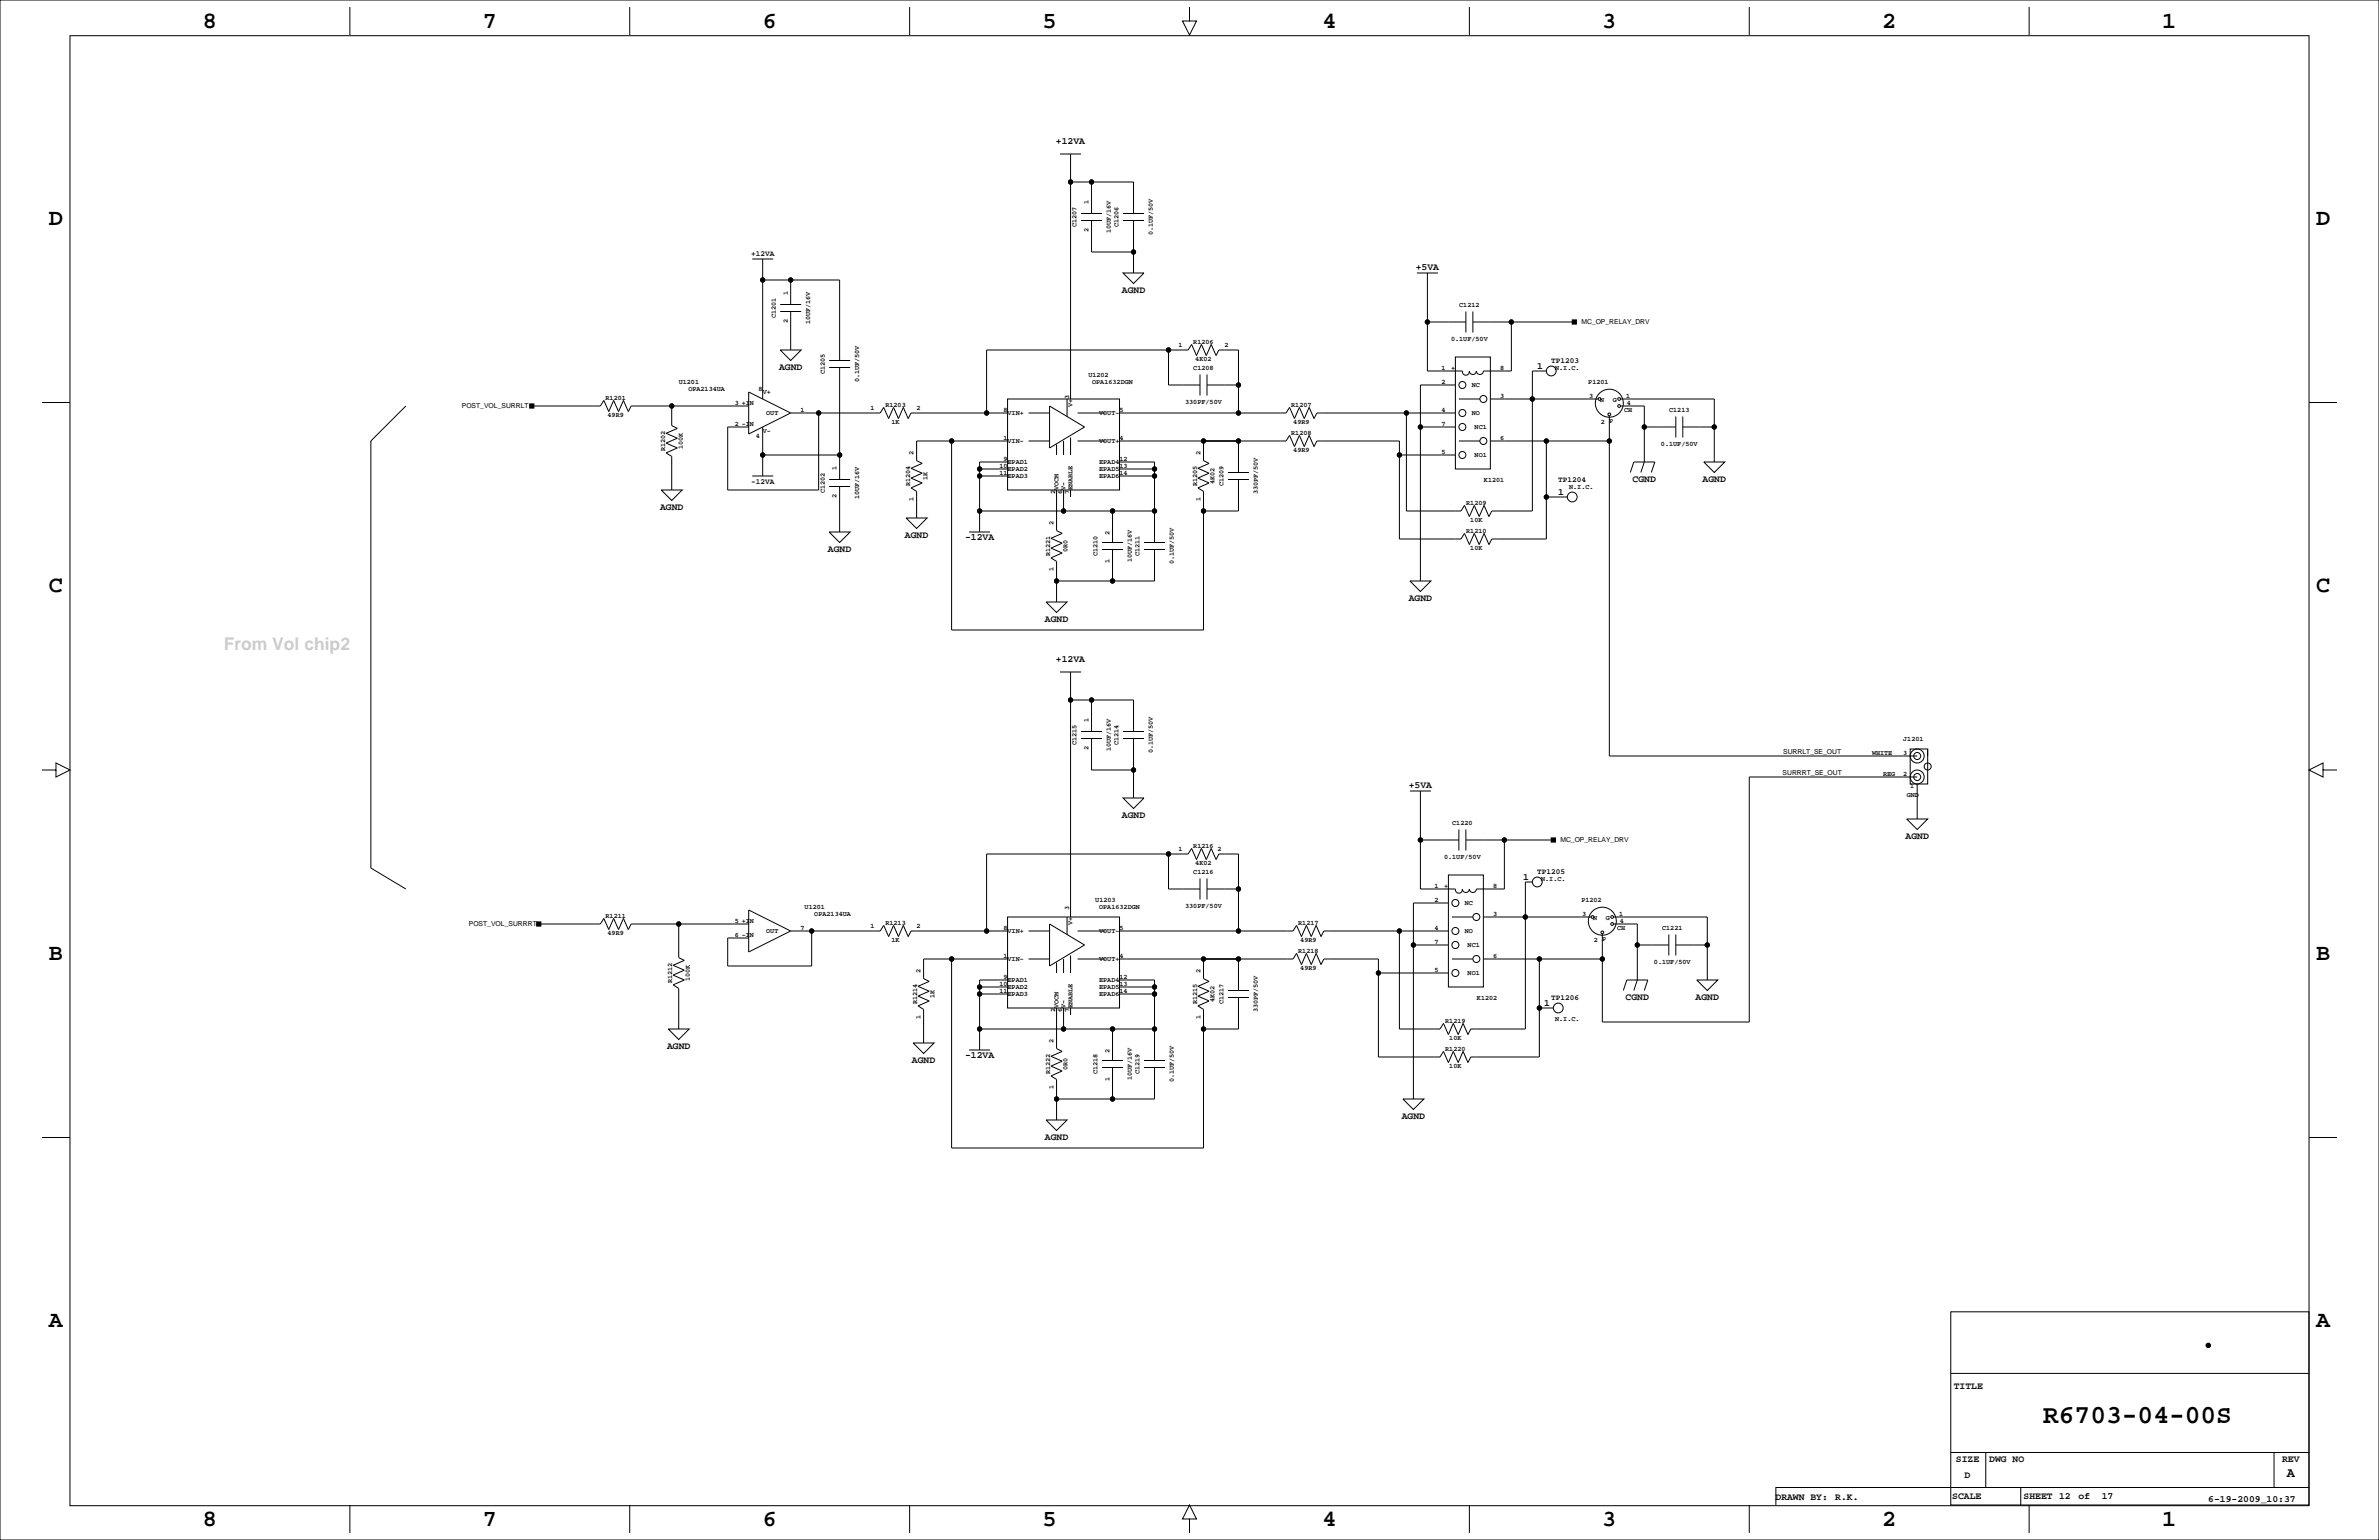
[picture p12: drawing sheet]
<svg xmlns="http://www.w3.org/2000/svg" width="864mm" height="559mm" viewBox="0 0 864 559" stroke-linecap="round" stroke-linejoin="round" font-family="sans-serif">
<defs><g id="words">
<text font-size="9.5" x="741.7" y="516.5">R6703-04-00S</text>
<g font-size="8.5">
<text x="73.7" y="10">8</text>
<text x="175.3" y="10">7</text>
<text x="276.9" y="10">6</text>
<text x="378.5" y="10">5</text>
<text x="480.1" y="10">4</text>
<text x="581.7" y="10">3</text>
<text x="683.3" y="10">2</text>
<text x="784.9" y="10">1</text>
<text x="17.8" y="81.6">D</text>
<text x="840.7" y="81.6">D</text>
<text x="17.8" y="215">C</text>
<text x="840.7" y="215">C</text>
<text x="17.8" y="348.3">B</text>
<text x="840.7" y="348.3">B</text>
<text x="17.8" y="481.7">A</text>
<text x="840.7" y="481.7">A</text>
<text x="73.7" y="553.8">8</text>
<text x="175.3" y="553.8">7</text>
<text x="276.9" y="553.8">6</text>
<text x="378.5" y="553.8">5</text>
<text x="480.1" y="553.8">4</text>
<text x="581.7" y="553.8">3</text>
<text x="683.3" y="553.8">2</text>
<text x="784.9" y="553.8">1</text>
</g>
<text font-size="6.3" fill="#ccc" x="81.2" y="235.7">From Vol chip2</text>
<text font-size="4.9" x="830.1" y="536.1">A</text>
<g font-size="3.5">
<text x="383.3" y="52.3">+12VA</text>
<text x="513.9" y="98">+5VA</text>
<text x="407.2" y="106.1">AGND</text>
<text x="282.8" y="134.1">AGND</text>
<text x="558" y="133.8">1</text>
<text x="565.6" y="179.6">1</text>
<text x="592.7" y="174.7">CGND</text>
<text x="618.1" y="174.7">AGND</text>
<text x="239.6" y="184.9">AGND</text>
<text x="328.5" y="195">AGND</text>
<text x="350.3" y="196.1">-12VA</text>
<text x="300.6" y="200.1">AGND</text>
<text x="511.4" y="217.9">AGND</text>
<text x="379.3" y="225.5">AGND</text>
<text x="383.3" y="240.3">+12VA</text>
<text x="511.4" y="286">+5VA</text>
<text x="407.2" y="296.6">AGND</text>
<text x="691.7" y="304.3">AGND</text>
<text x="552.9" y="319.3">1</text>
<text x="560.5" y="365">1</text>
<text x="590.1" y="362.7">CGND</text>
<text x="615.5" y="362.7">AGND</text>
<text x="242.1" y="380.5">AGND</text>
<text x="331" y="385.5">AGND</text>
<text x="350.3" y="384">-12VA</text>
<text x="508.8" y="405.9">AGND</text>
<text x="379.3" y="413.5">AGND</text>
<text x="709.2" y="504.2">TITLE</text>
<text x="710" y="530.6">SIZE</text>
<text x="722.1" y="530.6">DWG NO</text>
<text x="828.4" y="530.6">REV</text>
<text x="713.2" y="536.2">D</text>
<text x="644.5" y="544.3">DRAWN BY:</text>
<text x="666.2" y="544.4">R.K.</text>
<text x="708.7" y="544">SCALE</text>
<text x="734.6" y="544">SHEET 12</text>
<text x="754.5" y="544">of</text>
<text x="762.9" y="544">17</text>
<text x="801.6" y="544.9">6-19-2009_10:37</text>
</g>
<g font-size="2.8">
<text x="272.6" y="92.7">+12VA</text>
<text x="563.1" y="131.9">TP1203</text>
<text x="272.6" y="175.5">-12VA</text>
<text x="565.7" y="175">TP1204</text>
<text x="558" y="317.3">TP1205</text>
<text x="563.1" y="363">TP1206</text>
</g>
<g font-size="2.5">
<text x="395.2" y="74.2" transform="rotate(-90 395.2 74.2)">1</text>
<text x="390.8" y="82.4" transform="rotate(-90 390.8 82.4)">C1207</text>
<text x="406.1" y="82.4" transform="rotate(-90 406.1 82.4)">C1206</text>
<text x="395.2" y="84.3" transform="rotate(-90 395.2 84.3)">2</text>
<text x="403.3" y="84.7" transform="rotate(-90 403.3 84.7)">10UF/16V</text>
<text x="418.5" y="85.4" transform="rotate(-90 418.5 85.4)">0.1UF/50V</text>
<text x="285.9" y="107.2" transform="rotate(-90 285.9 107.2)">1</text>
<text x="529.7" y="111.4">C1212</text>
<text x="281.6" y="115.5" transform="rotate(-90 281.6 115.5)">C1201</text>
<text x="285.9" y="117.3" transform="rotate(-90 285.9 117.3)">2</text>
<text x="294.1" y="117.7" transform="rotate(-90 294.1 117.7)">10UF/16V</text>
<text x="574" y="117.7">MC_OP_RELAY_DRV</text>
<text x="427.8" y="125.9">1</text>
<text x="433.2" y="124.6">R1206</text>
<text x="444.5" y="125.9">2</text>
<text x="526.7" y="123.9">0.1UF/50V</text>
<text x="433.9" y="131">4K02</text>
<text x="299.4" y="135.8" transform="rotate(-90 299.4 135.8)">C1205</text>
<text x="395.1" y="136.7">U1202</text>
<text x="433.2" y="134.3">C1208</text>
<text x="523.2" y="134.1">1</text>
<text x="526.8" y="134.1">+</text>
<text x="544.6" y="134.1">8</text>
<text x="564.5" y="134.1">N.I.C.</text>
<text x="246.4" y="139.2">U1201</text>
<text x="249.9" y="141.7">OPA2134UA</text>
<text x="275.4" y="141.7">8</text>
<text x="276.9" y="143">V+</text>
<text x="311.8" y="138.7" transform="rotate(-90 311.8 138.7)">0.1UF/50V</text>
<text x="396.5" y="139.2">OPA1632DGN</text>
<text x="523.2" y="139.2">2</text>
<text x="534.2" y="140.5">NC</text>
<text x="576.6" y="139.2">P1201</text>
<text x="167.6" y="148.2">POST_VOL_SURRLT</text>
<text x="219.8" y="145">R1201</text>
<text x="266.7" y="146.8">3 +IN</text>
<text x="290.6" y="149.4">1</text>
<text x="316" y="148.8">1</text>
<text x="321.4" y="147.5">R1203</text>
<text x="332.7" y="148.8">2</text>
<text x="364.3" y="149.4">8</text>
<text x="388.1" y="144.8" transform="rotate(-90 388.1 144.8)">3</text>
<text x="389.3" y="147.7" transform="rotate(-90 389.3 147.7)">V+</text>
<text x="406.4" y="149.4">5</text>
<text x="430.2" y="146.7">330PF/50V</text>
<text x="468.7" y="147.5">R1207</text>
<text x="523.2" y="149.4">4</text>
<text x="544.6" y="144.3">3</text>
<text x="576.8" y="144.3">3</text>
<text x="580.9" y="145.8">N</text>
<text x="585.5" y="145.8">G</text>
<text x="589.5" y="149.4">CH</text>
<text x="590.3" y="144.3">1</text>
<text x="590.6" y="146.8">4</text>
<text x="605.9" y="149.5">C1213</text>
<text x="220.6" y="151.3">49R9</text>
<text x="266.7" y="154.4">2 -IN</text>
<text x="278.1" y="150.6">OUT</text>
<text x="323.6" y="153.9">1K</text>
<text x="365.8" y="150.6">VIN+</text>
<text x="399" y="150.6">VOUT-</text>
<text x="469.5" y="153.9">49R9</text>
<text x="523.2" y="154.4">7</text>
<text x="534.2" y="150.6">NO</text>
<text x="535.3" y="155.7">NC1</text>
<text x="581.2" y="154">2</text>
<text x="584.2" y="153.4">P</text>
<text x="274.3" y="159.1">4</text>
<text x="276.9" y="157">V-</text>
<text x="364.3" y="159.5">1</text>
<text x="365.8" y="160.7">VIN-</text>
<text x="399" y="160.7">VOUT+</text>
<text x="406.4" y="159.5">4</text>
<text x="468.7" y="157.7">R1208</text>
<text x="544.6" y="159.5">6</text>
<text x="602.9" y="162">0.1UF/50V</text>
<text x="241.5" y="163.7" transform="rotate(-90 241.5 163.7)">R1202</text>
<text x="247.8" y="163" transform="rotate(-90 247.8 163)">100K</text>
<text x="331.7" y="165.1" transform="rotate(-90 331.7 165.1)">2</text>
<text x="364.3" y="167.1">9</text>
<text x="406.4" y="167.1">12</text>
<text x="435.8" y="165.1" transform="rotate(-90 435.8 165.1)">2</text>
<text x="469.5" y="164">49R9</text>
<text x="523.2" y="164.6">5</text>
<text x="535.3" y="165.9">NO1</text>
<text x="303.7" y="170.7" transform="rotate(-90 303.7 170.7)">1</text>
<text x="362.8" y="172.2">11</text>
<text x="362.8" y="169.7">10</text>
<text x="365.8" y="173.4">EPAD3</text>
<text x="365.8" y="170.9">EPAD2</text>
<text x="365.8" y="168.3">EPAD1</text>
<text x="399" y="173.4">EPAD6</text>
<text x="399" y="170.9">EPAD5</text>
<text x="399" y="168.3">EPAD4</text>
<text x="406.4" y="172.2">14</text>
<text x="406.4" y="169.7">13</text>
<text x="299.4" y="179" transform="rotate(-90 299.4 179)">C1202</text>
<text x="330.4" y="176.4" transform="rotate(-90 330.4 176.4)">R1204</text>
<text x="336.7" y="174.2" transform="rotate(-90 336.7 174.2)">1K</text>
<text x="383" y="179.3" transform="rotate(-90 383 179.3)">2</text>
<text x="384.2" y="177.8" transform="rotate(-90 384.2 177.8)">VOCM</text>
<text x="385.6" y="179.3" transform="rotate(-90 385.6 179.3)">6</text>
<text x="386.8" y="177.8" transform="rotate(-90 386.8 177.8)">V-</text>
<text x="388.1" y="179.3" transform="rotate(-90 388.1 179.3)">7</text>
<text x="389.3" y="177.8" transform="rotate(-90 389.3 177.8)">ENABLE</text>
<text x="434.5" y="176.4" transform="rotate(-90 434.5 176.4)">R1205</text>
<text x="440.9" y="175.7" transform="rotate(-90 440.9 175.7)">4K02</text>
<text x="444.2" y="176.4" transform="rotate(-90 444.2 176.4)">C1209</text>
<text x="456.6" y="179.4" transform="rotate(-90 456.6 179.4)">330PF/50V</text>
<text x="538.7" y="174.8">K1201</text>
<text x="569.6" y="177.3">N.I.C.</text>
<text x="303.7" y="180.8" transform="rotate(-90 303.7 180.8)">2</text>
<text x="311.8" y="181.2" transform="rotate(-90 311.8 181.2)">10UF/16V</text>
<text x="331.7" y="181.8" transform="rotate(-90 331.7 181.8)">1</text>
<text x="435.8" y="181.8" transform="rotate(-90 435.8 181.8)">1</text>
<text x="532.2" y="183.1">R1209</text>
<text x="382.5" y="190.5" transform="rotate(-90 382.5 190.5)">2</text>
<text x="533.7" y="189.4">10K</text>
<text x="402.8" y="194.1" transform="rotate(-90 402.8 194.1)">2</text>
<text x="532.2" y="193.2">R1210</text>
<text x="381.2" y="201.8" transform="rotate(-90 381.2 201.8)">R1221</text>
<text x="387.5" y="200.3" transform="rotate(-90 387.5 200.3)">0R0</text>
<text x="398.5" y="201.8" transform="rotate(-90 398.5 201.8)">C1210</text>
<text x="413.7" y="201.8" transform="rotate(-90 413.7 201.8)">C1211</text>
<text x="533.7" y="199.6">10K</text>
<text x="382.5" y="207.2" transform="rotate(-90 382.5 207.2)">1</text>
<text x="402.8" y="204.2" transform="rotate(-90 402.8 204.2)">1</text>
<text x="410.9" y="204" transform="rotate(-90 410.9 204)">10UF/16V</text>
<text x="426.1" y="204.8" transform="rotate(-90 426.1 204.8)">0.1UF/50V</text>
<text x="395.2" y="262.1" transform="rotate(-90 395.2 262.1)">1</text>
<text x="690.9" y="268.7">J1201</text>
<text x="390.8" y="270.4" transform="rotate(-90 390.8 270.4)">C1215</text>
<text x="395.2" y="272.2" transform="rotate(-90 395.2 272.2)">2</text>
<text x="403.3" y="272.6" transform="rotate(-90 403.3 272.6)">10UF/16V</text>
<text x="406.1" y="270.4" transform="rotate(-90 406.1 270.4)">C1214</text>
<text x="418.5" y="273.4" transform="rotate(-90 418.5 273.4)">0.1UF/50V</text>
<text x="647.3" y="273.6">SURRLT_SE_OUT</text>
<text x="679.6" y="273.8">WHITE</text>
<text x="690.9" y="273.8">3</text>
<text x="647.1" y="281.2">SURRRT_SE_OUT</text>
<text x="683.6" y="281.4">REG</text>
<text x="690.9" y="281.4">2</text>
<text x="693.4" y="286.1">1</text>
<text x="692.2" y="289.1">GND</text>
<text x="527.2" y="299.4">C1220</text>
<text x="566.4" y="305.7">MC_OP_RELAY_DRV</text>
<text x="427.8" y="308.8">1</text>
<text x="433.2" y="307.5">R1216</text>
<text x="442" y="308.8">2</text>
<text x="524.2" y="311.8">0.1UF/50V</text>
<text x="433.2" y="317.2">C1216</text>
<text x="433.9" y="313.9">4K02</text>
<text x="520.7" y="322.1">1</text>
<text x="524.3" y="322.1">+</text>
<text x="542.1" y="322.1">8</text>
<text x="559.4" y="319.5">N.I.C.</text>
<text x="292.1" y="329.7">U1201</text>
<text x="397.6" y="327.2">U1203</text>
<text x="399" y="329.7">OPA1632DGN</text>
<text x="430.2" y="329.6">330PF/50V</text>
<text x="520.7" y="327.2">2</text>
<text x="531.7" y="328.4">NC</text>
<text x="574" y="327.2">P1202</text>
<text x="219.8" y="332.9">R1211</text>
<text x="266.7" y="334.8">5 +IN</text>
<text x="295.6" y="332.2">OPA2134UA</text>
<text x="321.4" y="335.5">R1213</text>
<text x="388.1" y="330.2" transform="rotate(-90 388.1 330.2)">3</text>
<text x="389.3" y="335.7" transform="rotate(-90 389.3 335.7)">V+</text>
<text x="471.3" y="335.5">R1217</text>
<text x="542.1" y="332.2">3</text>
<text x="574.3" y="332.2">3</text>
<text x="578.4" y="333.8">N</text>
<text x="582.9" y="333.8">G</text>
<text x="587.8" y="332.2">1</text>
<text x="588.1" y="334.8">4</text>
<text x="170.2" y="336.2">POST_VOL_SURRRT</text>
<text x="220.6" y="339.3">49R9</text>
<text x="266.7" y="339.9">6 -IN</text>
<text x="278.1" y="338.6">OUT</text>
<text x="290.6" y="337.3">7</text>
<text x="316" y="336.7">1</text>
<text x="323.6" y="341.8">1K</text>
<text x="332.7" y="336.7">2</text>
<text x="364.3" y="337.3">8</text>
<text x="365.8" y="338.5">VIN+</text>
<text x="399" y="338.5">VOUT-</text>
<text x="406.4" y="337.3">5</text>
<text x="472" y="341.8">49R9</text>
<text x="520.7" y="337.3">4</text>
<text x="531.7" y="338.6">NO</text>
<text x="578.6" y="342">2</text>
<text x="581.7" y="341.4">P</text>
<text x="587" y="337.3">CH</text>
<text x="603.4" y="337.5">C1221</text>
<text x="364.3" y="347.5">1</text>
<text x="406.4" y="347.5">4</text>
<text x="471.3" y="345.6">R1218</text>
<text x="520.7" y="342.4">7</text>
<text x="532.8" y="343.7">NC1</text>
<text x="542.1" y="347.5">6</text>
<text x="334.2" y="353.1" transform="rotate(-90 334.2 353.1)">2</text>
<text x="365.8" y="348.7">VIN-</text>
<text x="399" y="348.7">VOUT+</text>
<text x="435.8" y="353.1" transform="rotate(-90 435.8 353.1)">2</text>
<text x="472" y="352">49R9</text>
<text x="520.7" y="352.6">5</text>
<text x="532.8" y="353.8">NO1</text>
<text x="600.4" y="349.9">0.1UF/50V</text>
<text x="244" y="356.8" transform="rotate(-90 244 356.8)">R1212</text>
<text x="250.4" y="356" transform="rotate(-90 250.4 356)">100K</text>
<text x="362.8" y="357.6">10</text>
<text x="364.3" y="355.1">9</text>
<text x="365.8" y="358.8">EPAD2</text>
<text x="365.8" y="356.3">EPAD1</text>
<text x="399" y="358.8">EPAD5</text>
<text x="399" y="356.3">EPAD4</text>
<text x="406.4" y="357.6">13</text>
<text x="406.4" y="355.1">12</text>
<text x="332.9" y="364.4" transform="rotate(-90 332.9 364.4)">R1214</text>
<text x="339.3" y="362.2" transform="rotate(-90 339.3 362.2)">1K</text>
<text x="362.8" y="360.2">11</text>
<text x="365.8" y="361.4">EPAD3</text>
<text x="384.2" y="365.8" transform="rotate(-90 384.2 365.8)">VOCM</text>
<text x="386.8" y="365.8" transform="rotate(-90 386.8 365.8)">V-</text>
<text x="389.3" y="365.8" transform="rotate(-90 389.3 365.8)">ENABLE</text>
<text x="399" y="361.4">EPAD6</text>
<text x="406.4" y="360.2">14</text>
<text x="434.5" y="364.4" transform="rotate(-90 434.5 364.4)">R1215</text>
<text x="440.9" y="363.6" transform="rotate(-90 440.9 363.6)">4K02</text>
<text x="444.2" y="364.4" transform="rotate(-90 444.2 364.4)">C1217</text>
<text x="536.2" y="362.7">K1202</text>
<text x="334.2" y="369.8" transform="rotate(-90 334.2 369.8)">1</text>
<text x="383" y="367.2" transform="rotate(-90 383 367.2)">2</text>
<text x="385.6" y="367.2" transform="rotate(-90 385.6 367.2)">6</text>
<text x="388.1" y="367.2" transform="rotate(-90 388.1 367.2)">7</text>
<text x="435.8" y="369.8" transform="rotate(-90 435.8 369.8)">1</text>
<text x="456.6" y="367.3" transform="rotate(-90 456.6 367.3)">330PF/50V</text>
<text x="524.6" y="371">R1219</text>
<text x="564.5" y="370.3">N.I.C.</text>
<text x="526.1" y="377.4">10K</text>
<text x="382.5" y="378.5" transform="rotate(-90 382.5 378.5)">2</text>
<text x="402.8" y="382" transform="rotate(-90 402.8 382)">2</text>
<text x="524.6" y="381.2">R1220</text>
<text x="381.2" y="389.8" transform="rotate(-90 381.2 389.8)">R1222</text>
<text x="387.5" y="388.3" transform="rotate(-90 387.5 388.3)">0R0</text>
<text x="398.5" y="389.8" transform="rotate(-90 398.5 389.8)">C1218</text>
<text x="413.7" y="389.8" transform="rotate(-90 413.7 389.8)">C1219</text>
<text x="526.1" y="387.5">10K</text>
<text x="382.5" y="395.2" transform="rotate(-90 382.5 395.2)">1</text>
<text x="402.8" y="392.1" transform="rotate(-90 402.8 392.1)">1</text>
<text x="410.9" y="392" transform="rotate(-90 410.9 392)">10UF/16V</text>
<text x="426.1" y="392.7" transform="rotate(-90 426.1 392.7)">0.1UF/50V</text>
</g>
</g></defs>
<g fill="none" stroke="#000" stroke-width=".36">
<path d="M0 0h863.6v558.8h-863.6zM25.4 13h812.8v533.4h-812.8zM127 2.5v10.2M228.6 2.5v10.2M330.2 2.5v10.2M431.8 2.5v5.1h2.5l-2.5 5.1-2.5-5.1h2.5M533.4 2.5v10.2M635 2.5v10.2M736.6 2.5v10.2M384.8 55.9h7.6M388.6 55.9v88.9M388.6 66h22.9v11.5"/>
<path d="M392.4 77.5h7.6M396.2 66v11.5M407.7 77.5h7.6M273 94h7.7M276.9 94v50.8M392.4 80h7.6M396.2 80v11.4h15.3M407.7 99.1h7.6l-3.8 3.8zM407.7 80h7.6M411.5 80v19.1M514.3 99.1h7.7M518.2 99.1v35.5h12.7"/>
<path d="M276.9 101.6h27.9v29.2M283.2 110.5h7.6M283.2 113h7.6M287 101.6v8.9M287 113v14M518.2 116.8h13.9M532.1 113v7.6M534.7 116.8h36.8M534.7 113v7.6M548.6 116.8v17.8h-10.1a1.27 1.27 0 0 1-1.3 1.3 1.27 1.27 0 0 1-1.3-1.3 1.27 1.27 0 0 1-1.2 1.3 1.27 1.27 0 0 1-1.3-1.3M283.2 127h7.6l-3.8 3.8zM301 133.3h7.6"/>
<path d="M301 130.8h7.6M304.8 133.3v40.7M424.2 127v12.7h11.4M435.6 135.9v7.6M438.1 139.7h11.5M438.1 135.9v7.6M528.3 129.5h12.7v40.7h-12.7zM528.3 139.7h-12.7v71.1M530.9 134.6a1.27 1.27 0 0 0 1.2 1.5 1.27 1.27 0 0 0 1.3-1.5M561.3 134.6h-5v50.8h-14.8l-1 2.1-1.8-4.1-1.7 4.1-1.8-4.1-1.8 4.1-1.8-4.1-1.2 2h-19.9v-35.5M562.6 135.9h.1M562.6 134.6h.1"/>
<path d="M563.9 137.2h.1M565.1 134.6h.1M566.4 134.6h.1M15.2 146.1h10.2M147.3 147.3l-12.7 12.7v155l12.7 7.6M193 147.3h24.9l1.3-2 1.8 4.1 1.8-4.1 1.7 4.1 1.8-4.1 1.8 4.1 1-2.1h42.7M243.8 147.3v7.1l2.1 1-4.1 1.8 4.1 1.8-4.1 1.8 4.1 1.8-4.1 1.7 2 1.3v12.2M271.8 142.2l15.2 7.7-15.2 7.6zM276.9 154.9v17.8M287 149.9h32.5l1.3-2.1 1.8 4.1 1.8-4.1 1.7 4.1 1.8-4.1 1.8 4.1 1-2h35.1M297.2 149.9v27.9h-33v-22.9h7.6M358.1 149.9v-22.9h73.2l1.3-2 1.7 4 1.8-4 1.8 4 1.8-4 1.8 4 1-2h7.1v22.9"/>
<path d="M365.8 144.8h40.6v33h-40.6zM373.4 149.9h7.6M381 147.3l12.7 7.6-12.7 7.7zM387.3 144.8v6.3M388.6 158.8v6.3M391.2 149.9h10.1M406.4 149.9h60.5l1.2-2.1 1.8 4.1 1.8-4.1 1.8 4.1 1.7-4.1 1.8 4.1 1-2h50.3M515.6 154.9h12.7M529.6 144.8h7.6M530.9 154.9h.1M541 144.8h39.1M579.1 149.9h.1"/>
<path d="M579.1 147.3h.1M584.2 150.9v123.4h111.8M587.2 147.8h.1M588.3 144.8h34v22.8M588.3 147.3h8.6v20.3l-1.3 3.8M596.9 154.9h11.4M608.3 151.1v7.7M610.9 154.9h11.4M610.9 151.1v7.7M838.2 146.1h10.2M240 177.8h7.6l-3.8 3.8zM273 172.7h7.7"/>
<path d="M276.9 165.1h27.9M301 174h7.6M301 176.5h7.6M304.8 176.5v16.5M345.4 160v68.6h91.5v-50.3l-2.1-1.3 4.1-1.7-4.1-1.8 4.1-1.8-4.1-1.8 4.1-1.8-2-1v-7.1M355.6 170.2h10.2M355.6 172.7h10.2M365.8 167.6h-10.2v25.4M365.8 160h-33.1v7.1l2.1 1-4.1 1.8 4.1 1.8-4.1 1.8 4.1 1.8-4.1 1.7 2 1.3v9.7M373.4 160h7.6M383.5 161.3v3.8M383.5 177.8v14.7l2.1 1-4.1 1.8 4.1 1.8-4.1 1.8 4.1 1.8-4.1 1.7 2 1.3v14.7"/>
<path d="M386.1 160v5.1M386.1 177.8v7.6M388.6 177.8v2.5M391.2 160h10.1M406.4 167.6h12.7v29.2M406.4 170.2h12.7M406.4 172.7h12.7M406.4 160h60.5l1.2-2 1.8 4.1 1.8-4.1 1.8 4.1 1.7-4.1 1.8 4.1 1-2.1h30v35.6h22.4l1.2-2.1 1.8 4.1 1.8-4.1 1.8 4.1 1.7-4.1 1.8 4.1 1-2h19.8v-35.6M445.8 174h7.6M445.8 171.4h7.6M449.6 174v11.4h-12.7M449.6 160v11.4"/>
<path d="M508 165.1h20.3M514.3 166.4h.1M529.6 160h7.6M541 160h43.2M591.8 171.4l1.3-3.8h7.6l-1.3 3.8M618.5 167.6h7.6l-3.8 3.8zM301 193h7.6l-3.8 3.8zM328.9 188h7.6l-3.8 3.8zM351.8 193h7.6M355.6 185.4h63.5M400 196.8h7.7M400 199.4h7.7"/>
<path d="M403.9 185.4v11.4M403.9 199.4v11.4M415.3 196.8h7.6M415.3 199.4h7.6M419.1 199.4v11.4h-35.6M561.3 180.3h7.7M570.2 181.6h.1M570.2 180.3h.1M571.5 182.9h.1M572.8 180.3h.1M574 180.3h.1M379.7 218.4h7.6l-3.8 3.8z"/>
<path d="M511.8 210.8h7.6l-3.8 3.8zM384.8 243.8h7.6M388.6 254h22.9v11.4M388.6 243.8v88.9M396.2 254v11.4M15.2 279.4h5.1v-2.5l5.1 2.5-5.1 2.5v-2.5M392.4 265.4h7.6M392.4 268h7.6M396.2 268v11.4h15.3M407.7 265.4h7.6M407.7 268h7.6M411.5 268v21.6"/>
<path d="M693.4 271.8h6.4v12.7h-6.4zM698.5 275.6h.1M699.8 271.8v2.5M843.3 279.4v-2.5l-5.1 2.5 5.1 2.5v-2.5h5.1M407.7 289.6h7.6l-3.8 3.8zM511.8 287h7.6M515.6 287v35.6h12.7a1.27 1.27 0 0 0 1.3 1.5 1.27 1.27 0 0 0 1.2-1.5M692.1 297.2h7.7l-3.8 3.8zM696 284.5v12.7M696 281.9h-61v88.9h-53.3v-32M424.2 309.9v12.7h11.4M435.6 318.8v7.6"/>
<path d="M438.1 318.8v7.6M515.6 304.8h14M525.8 317.5h12.7v40.6h-12.7zM529.6 301v7.6M532.1 304.8h31.8M532.1 301v7.6M546.1 304.8v17.8h-10.2a1.27 1.27 0 0 1-1.2 1.3 1.27 1.27 0 0 1-1.3-1.3 1.27 1.27 0 0 1-1.3 1.2 1.27 1.27 0 0 1-1.2-1.2M195.6 335.3h22.3l1.3-2.1 1.8 4.1 1.8-4.1 1.7 4.1 1.8-4.1 1.8 4.1 1-2h42.7M246.4 335.3v12.2l2 1-4.1 1.8 4.1 1.7-4.1 1.8 4.1 1.8-4.1 1.8 2.1 1.2v14.8M271.8 330.2l15.2 7.6-15.2 7.6zM287 337.8h32.5l1.3-2 1.8 4.1 1.8-4.1 1.7 4.1 1.8-4.1 1.8 4.1 1-2.1h35.1M294.6 337.8v12.7h-30.4v-10.1h7.6"/>
<path d="M358.1 337.8v-27.9h73.2l1.3-2.1 1.7 4.1 1.8-4.1 1.8 4.1 1.8-4.1 1.8 4.1 1-2h7.1v27.9M365.8 332.7h40.6v33.1h-40.6zM373.4 337.8h7.6M381 335.3l12.7 7.6-12.7 7.6zM387.3 332.7v6.4M391.2 337.8h10.1M406.4 337.8h63l1.3-2 1.7 4.1 1.8-4.1 1.8 4.1 1.8-4.1 1.8 4.1 1-2.1h45.2M438.1 322.6h11.5M525.8 327.7h-12.7v71.1M527 332.7h7.7M538.5 332.7h39.1M556.3 320h-2.6v53.4h-19.8l-1 2-1.8-4.1-1.8 4.1-1.7-4.1-1.8 4.1-1.8-4.1-1.3 2.1h-14.7v-35.6"/>
<path d="M557.5 321.3h.1M557.5 320h.1M558.8 322.6h.1M560.1 320h.1M561.3 320h.1M576.6 337.8h.1M576.6 335.3h.1M584.7 335.8h.1M585.7 335.3h8.7v20.3l-1.3 3.8M585.7 332.7h34.1v22.9M605.8 339.1v7.6M608.3 339.1v7.6"/>
<path d="M345.4 348v68.6h91.5v-50.3l-2.1-1.3 4.1-1.8-4.1-1.8 4.1-1.7-4.1-1.8 4.1-1.8-2-1v-7.1M355.6 358.1h10.2M365.8 355.6h-10.2v25.4M365.8 348h-30.5v7.1l2 1-4.1 1.8 4.1 1.8-4.1 1.7 4.1 1.8-4.1 1.8 2.1 1.3v12.2M373.4 348h7.6M383.5 349.2v3.9M386.1 348v5.1M388.6 346.7v6.4M391.2 348h10.1M406.4 355.6h12.7v29.2M406.4 358.1h12.7M406.4 348h63l1.3-2.1 1.7 4.1 1.8-4.1 1.8 4.1 1.8-4.1 1.8 4.1 1-2h19.8v35.5h22.3l1.3-2 1.8 4.1 1.8-4.1 1.7 4.1 1.8-4.1 1.8 4.1 1-2.1h24.9v-35.5"/>
<path d="M445.8 359.4h7.6M449.6 348v11.4M500.4 353.1h25.4M511.8 354.3h.1M513.1 342.9h12.7M527 348h7.7M528.3 342.9h.1M538.5 348h43.2M589.3 359.4l1.2-3.8h7.7l-1.3 3.8M594.4 342.9h11.4M608.3 342.9h11.5M615.9 355.6h7.7l-3.8 3.8z"/>
<path d="M242.6 373.4h7.6l-3.8 3.8zM331.5 378.5h7.6l-3.8 3.8zM355.6 373.4h63.5M355.6 360.7h10.2M383.5 365.8v14.7l2.1 1-4.1 1.8 4.1 1.8-4.1 1.7 4.1 1.8-4.1 1.8 2 1.3v14.7M386.1 365.8v7.6M388.6 365.8v2.5M403.9 373.4v11.4M406.4 360.7h12.7M445.8 361.9h7.6M449.6 361.9v11.5h-12.7M558.8 365.8h5.1"/>
<path d="M565.1 367h.1M565.1 365.8h.1M566.4 368.3h.1M567.7 365.8h.1M569 365.8h.1M351.8 381h7.6M400 387.3h7.7M400 384.8h7.7M403.9 387.3v11.5M415.3 387.3h7.6M415.3 384.8h7.6M419.1 387.3v11.5h-35.6"/>
<path d="M509.3 398.8h7.6l-3.8 3.8zM15.2 412.8h10.2M379.7 406.4h7.6l-3.8 3.8zM838.2 412.8h10.2M708.2 476h130v70.1h-130zM708.2 498.3h130M708.2 527h130M720.9 527v12.8M733.6 539.8v6.3M825.5 527v12.8M838.2 539.8h-193.5v6.3M127 546.1v10.2"/>
<path d="M228.6 546.1v10.2M330.2 546.1v10.2M431.8 551.2h2.5l-2.5-5.1-2.5 5.1h2.5v5.1M533.4 546.1v10.2M635 546.1v10.2M736.6 546.1v10.2"/>
<circle cx="388.6" cy="66" r=".76"/>
<circle cx="396.2" cy="66" r=".76"/>
<circle cx="411.5" cy="91.4" r=".76"/>
<circle cx="276.9" cy="101.6" r=".76"/>
<circle cx="287" cy="101.6" r=".76"/>
<circle cx="518.2" cy="116.8" r=".76"/>
<circle cx="548.6" cy="116.8" r=".76"/>
<circle cx="424.2" cy="127" r=".76"/>
<circle cx="449.6" cy="139.7" r=".76"/>
<circle cx="530.9" cy="139.7" r="1.27"/>
<circle cx="563.1" cy="134.6" r="1.78"/>
<circle cx="243.8" cy="147.3" r=".76"/>
<circle cx="297.2" cy="149.9" r=".76"/>
<circle cx="358.1" cy="149.9" r=".76"/>
<circle cx="449.6" cy="149.9" r=".76"/>
<circle cx="510.5" cy="149.9" r=".76"/>
<circle cx="515.6" cy="154.9" r=".76"/>
<circle cx="530.9" cy="149.9" r="1.27"/>
<circle cx="530.9" cy="154.9" r="1.27"/>
<circle cx="538.5" cy="144.8" r="1.27"/>
<circle cx="556.3" cy="144.8" r=".76"/>
<circle cx="580.6" cy="144.8" r=".51"/>
<circle cx="584.2" cy="146.3" r="5.1"/>
<circle cx="584.2" cy="150.4" r=".51"/>
<circle cx="587.8" cy="144.8" r=".51"/>
<circle cx="587.8" cy="147.3" r=".51"/>
<circle cx="596.9" cy="154.9" r=".76"/>
<circle cx="622.3" cy="154.9" r=".76"/>
<circle cx="276.9" cy="165.1" r=".76"/>
<circle cx="304.8" cy="165.1" r=".76"/>
<circle cx="345.4" cy="160" r=".76"/>
<circle cx="355.6" cy="170.2" r=".76"/>
<circle cx="355.6" cy="172.7" r=".76"/>
<circle cx="419.1" cy="170.2" r=".76"/>
<circle cx="419.1" cy="172.7" r=".76"/>
<circle cx="436.9" cy="160" r=".76"/>
<circle cx="449.6" cy="160" r=".76"/>
<circle cx="508" cy="165.1" r=".76"/>
<circle cx="530.9" cy="165.1" r="1.27"/>
<circle cx="538.5" cy="160" r="1.27"/>
<circle cx="561.3" cy="160" r=".76"/>
<circle cx="584.2" cy="160" r=".76"/>
<circle cx="355.6" cy="185.4" r=".76"/>
<circle cx="386.1" cy="185.4" r=".76"/>
<circle cx="403.9" cy="185.4" r=".76"/>
<circle cx="419.1" cy="185.4" r=".76"/>
<circle cx="436.9" cy="185.4" r=".76"/>
<circle cx="561.3" cy="180.3" r=".76"/>
<circle cx="570.7" cy="180.3" r="1.78"/>
<circle cx="383.5" cy="210.8" r=".76"/>
<circle cx="403.9" cy="210.8" r=".76"/>
<circle cx="388.6" cy="254" r=".76"/>
<circle cx="396.2" cy="254" r=".76"/>
<circle cx="411.5" cy="279.4" r=".76"/>
<circle cx="696" cy="274.3" r="1.27"/>
<circle cx="696" cy="274.3" r="2.54"/>
<circle cx="699.8" cy="278.1" r="1.27"/>
<circle cx="696" cy="281.9" r="1.27"/>
<circle cx="696" cy="281.9" r="2.54"/>
<circle cx="424.2" cy="309.9" r=".76"/>
<circle cx="515.6" cy="304.8" r=".76"/>
<circle cx="546.1" cy="304.8" r=".76"/>
<circle cx="246.4" cy="335.3" r=".76"/>
<circle cx="294.6" cy="337.8" r=".76"/>
<circle cx="358.1" cy="337.8" r=".76"/>
<circle cx="449.6" cy="322.6" r=".76"/>
<circle cx="449.6" cy="337.8" r=".76"/>
<circle cx="508" cy="337.8" r=".76"/>
<circle cx="528.3" cy="327.7" r="1.27"/>
<circle cx="528.3" cy="337.8" r="1.27"/>
<circle cx="535.9" cy="332.7" r="1.27"/>
<circle cx="553.7" cy="332.7" r=".76"/>
<circle cx="558" cy="320" r="1.78"/>
<circle cx="578.1" cy="332.7" r=".51"/>
<circle cx="581.7" cy="334.3" r="5.1"/>
<circle cx="581.7" cy="338.3" r=".51"/>
<circle cx="585.2" cy="335.3" r=".51"/>
<circle cx="585.2" cy="332.7" r=".51"/>
<circle cx="345.4" cy="348" r=".76"/>
<circle cx="355.6" cy="358.1" r=".76"/>
<circle cx="419.1" cy="358.1" r=".76"/>
<circle cx="436.9" cy="348" r=".76"/>
<circle cx="449.6" cy="348" r=".76"/>
<circle cx="500.4" cy="353.1" r=".76"/>
<circle cx="513.1" cy="342.9" r=".76"/>
<circle cx="528.3" cy="353.1" r="1.27"/>
<circle cx="528.3" cy="342.9" r="1.27"/>
<circle cx="535.9" cy="348" r="1.27"/>
<circle cx="558.8" cy="348" r=".76"/>
<circle cx="581.7" cy="348" r=".76"/>
<circle cx="594.4" cy="342.9" r=".76"/>
<circle cx="619.8" cy="342.9" r=".76"/>
<circle cx="355.6" cy="373.4" r=".76"/>
<circle cx="355.6" cy="360.7" r=".76"/>
<circle cx="386.1" cy="373.4" r=".76"/>
<circle cx="403.9" cy="373.4" r=".76"/>
<circle cx="419.1" cy="373.4" r=".76"/>
<circle cx="419.1" cy="360.7" r=".76"/>
<circle cx="436.9" cy="373.4" r=".76"/>
<circle cx="558.8" cy="365.8" r=".76"/>
<circle cx="565.7" cy="365.8" r="1.78"/>
<circle cx="383.5" cy="398.8" r=".76"/>
<circle cx="403.9" cy="398.8" r=".76"/>
<circle cx="801.6" cy="488.2" r=".76"/>
</g>
<g fill="#000" stroke="#000" stroke-width=".36">
<path d="M570.7 116.1h1.6v1.5h-1.6z" fill-rule="evenodd"/>
<path d="M192.3 146.6h1.5v1.5h-1.5z" fill-rule="evenodd"/>
<path d="M563.1 304h1.5v1.6h-1.5z" fill-rule="evenodd"/>
<path d="M194.8 334.5h1.5v1.5h-1.5z" fill-rule="evenodd"/>
<circle cx="388.6" cy="66" r=".76"/>
<circle cx="396.2" cy="66" r=".76"/>
<circle cx="411.5" cy="91.4" r=".76"/>
<circle cx="276.9" cy="101.6" r=".76"/>
<circle cx="287" cy="101.6" r=".76"/>
<circle cx="518.2" cy="116.8" r=".76"/>
<circle cx="548.6" cy="116.8" r=".76"/>
<circle cx="424.2" cy="127" r=".76"/>
<circle cx="449.6" cy="139.7" r=".76"/>
<circle cx="243.8" cy="147.3" r=".76"/>
<circle cx="297.2" cy="149.9" r=".76"/>
<circle cx="358.1" cy="149.9" r=".76"/>
<circle cx="449.6" cy="149.9" r=".76"/>
<circle cx="510.5" cy="149.9" r=".76"/>
<circle cx="515.6" cy="154.9" r=".76"/>
<circle cx="556.3" cy="144.8" r=".76"/>
<circle cx="596.9" cy="154.9" r=".76"/>
<circle cx="622.3" cy="154.9" r=".76"/>
<circle cx="276.9" cy="165.1" r=".76"/>
<circle cx="304.8" cy="165.1" r=".76"/>
<circle cx="345.4" cy="160" r=".76"/>
<circle cx="355.6" cy="170.2" r=".76"/>
<circle cx="355.6" cy="172.7" r=".76"/>
<circle cx="419.1" cy="170.2" r=".76"/>
<circle cx="419.1" cy="172.7" r=".76"/>
<circle cx="436.9" cy="160" r=".76"/>
<circle cx="449.6" cy="160" r=".76"/>
<circle cx="508" cy="165.1" r=".76"/>
<circle cx="561.3" cy="160" r=".76"/>
<circle cx="584.2" cy="160" r=".76"/>
<circle cx="355.6" cy="185.4" r=".76"/>
<circle cx="386.1" cy="185.4" r=".76"/>
<circle cx="403.9" cy="185.4" r=".76"/>
<circle cx="419.1" cy="185.4" r=".76"/>
<circle cx="436.9" cy="185.4" r=".76"/>
<circle cx="561.3" cy="180.3" r=".76"/>
<circle cx="383.5" cy="210.8" r=".76"/>
<circle cx="403.9" cy="210.8" r=".76"/>
<circle cx="388.6" cy="254" r=".76"/>
<circle cx="396.2" cy="254" r=".76"/>
<circle cx="411.5" cy="279.4" r=".76"/>
<circle cx="424.2" cy="309.9" r=".76"/>
<circle cx="515.6" cy="304.8" r=".76"/>
<circle cx="546.1" cy="304.8" r=".76"/>
<circle cx="246.4" cy="335.3" r=".76"/>
<circle cx="294.6" cy="337.8" r=".76"/>
<circle cx="358.1" cy="337.8" r=".76"/>
<circle cx="449.6" cy="322.6" r=".76"/>
<circle cx="449.6" cy="337.8" r=".76"/>
<circle cx="508" cy="337.8" r=".76"/>
<circle cx="553.7" cy="332.7" r=".76"/>
<circle cx="345.4" cy="348" r=".76"/>
<circle cx="355.6" cy="358.1" r=".76"/>
<circle cx="419.1" cy="358.1" r=".76"/>
<circle cx="436.9" cy="348" r=".76"/>
<circle cx="449.6" cy="348" r=".76"/>
<circle cx="500.4" cy="353.1" r=".76"/>
<circle cx="513.1" cy="342.9" r=".76"/>
<circle cx="558.8" cy="348" r=".76"/>
<circle cx="581.7" cy="348" r=".76"/>
<circle cx="594.4" cy="342.9" r=".76"/>
<circle cx="619.8" cy="342.9" r=".76"/>
<circle cx="355.6" cy="373.4" r=".76"/>
<circle cx="355.6" cy="360.7" r=".76"/>
<circle cx="386.1" cy="373.4" r=".76"/>
<circle cx="403.9" cy="373.4" r=".76"/>
<circle cx="419.1" cy="373.4" r=".76"/>
<circle cx="419.1" cy="360.7" r=".76"/>
<circle cx="436.9" cy="373.4" r=".76"/>
<circle cx="558.8" cy="365.8" r=".76"/>
<circle cx="383.5" cy="398.8" r=".76"/>
<circle cx="403.9" cy="398.8" r=".76"/>
<circle cx="801.6" cy="488.2" r=".76"/>
</g>
<use href="#words"/>
</svg>
